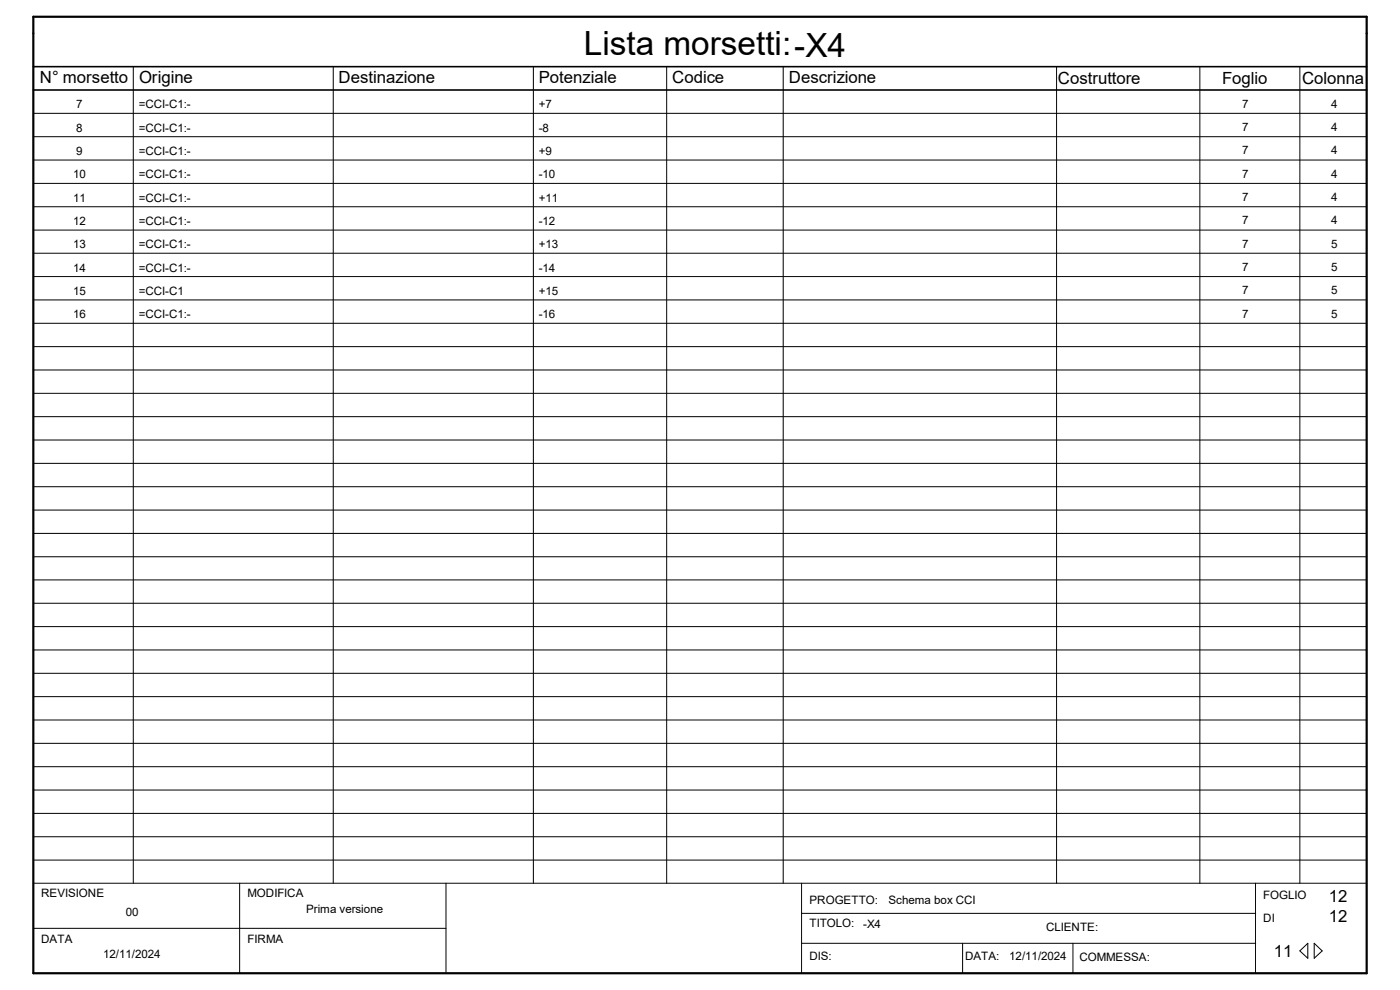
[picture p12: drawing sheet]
<svg xmlns="http://www.w3.org/2000/svg" width="297mm" height="210mm" viewBox="0 0 297 210" stroke-linecap="round" stroke-linejoin="round" font-family="sans-serif">
<defs><g id="words">
<text font-size="7.1" x="123.9" y="11.8">Lista morsetti:-X4</text>
<g font-size="3.6">
<text x="8.5" y="17.5">N° morsetto</text>
<text x="29.5" y="17.5">Origine</text>
<text x="71.8" y="17.5">Destinazione</text>
<text x="114.3" y="17.5">Potenziale</text>
<text x="142.6" y="17.5">Codice</text>
<text x="167.4" y="17.5">Descrizione</text>
<text x="224.5" y="17.8">Costruttore</text>
<text x="259.2" y="17.9">Foglio</text>
<text x="276.2" y="17.9">Colonna</text>
<text x="281.9" y="191.3">12</text>
<text x="281.9" y="195.7">12</text>
<text x="270.3" y="203">11</text>
</g>
<g font-size="2.5">
<text x="16.2" y="23">7</text>
<text x="29.4" y="23">=CCI-C1:-</text>
<text x="114.3" y="23">+7</text>
<text x="263.5" y="22.9">7</text>
<text x="282.4" y="22.9">4</text>
<text x="16.2" y="27.9">8</text>
<text x="29.4" y="27.9">=CCI-C1:-</text>
<text x="114.3" y="27.9">-8</text>
<text x="263.5" y="27.8">7</text>
<text x="282.4" y="27.8">4</text>
<text x="16.2" y="32.9">9</text>
<text x="29.4" y="32.9">=CCI-C1:-</text>
<text x="114.3" y="32.9">+9</text>
<text x="263.5" y="32.8">7</text>
<text x="282.4" y="32.8">4</text>
<text x="15.5" y="37.8">10</text>
<text x="29.4" y="37.8">=CCI-C1:-</text>
<text x="114.3" y="37.8">-10</text>
<text x="263.5" y="37.7">7</text>
<text x="282.4" y="37.7">4</text>
<text x="15.5" y="42.8">11</text>
<text x="15.5" y="47.8">12</text>
<text x="29.4" y="42.8">=CCI-C1:-</text>
<text x="29.4" y="47.8">=CCI-C1:-</text>
<text x="114.3" y="42.8">+11</text>
<text x="114.3" y="47.8">-12</text>
<text x="263.5" y="42.6">7</text>
<text x="263.5" y="47.6">7</text>
<text x="282.4" y="42.6">4</text>
<text x="282.4" y="47.6">4</text>
<text x="15.5" y="52.7">13</text>
<text x="29.4" y="52.7">=CCI-C1:-</text>
<text x="114.3" y="52.7">+13</text>
<text x="263.5" y="52.5">7</text>
<text x="282.4" y="52.5">5</text>
<text x="15.5" y="57.7">14</text>
<text x="29.4" y="57.7">=CCI-C1:-</text>
<text x="114.3" y="57.7">-14</text>
<text x="263.5" y="57.5">7</text>
<text x="282.4" y="57.5">5</text>
<text x="15.5" y="62.6">15</text>
<text x="29.4" y="62.6">=CCI-C1</text>
<text x="114.3" y="62.6">+15</text>
<text x="263.5" y="62.4">7</text>
<text x="282.4" y="62.4">5</text>
<text x="15.5" y="67.5">16</text>
<text x="29.4" y="67.5">=CCI-C1:-</text>
<text x="114.3" y="67.5">-16</text>
<text x="263.5" y="67.4">7</text>
<text x="282.4" y="67.4">5</text>
<text x="8.8" y="190.4">REVISIONE</text>
<text x="52.5" y="190.4">MODIFICA</text>
<text x="171.7" y="191.8">PROGETTO:</text>
<text x="188.5" y="191.8">Schema box CCI</text>
<text x="268" y="190.8">FOGLIO</text>
<text x="26.7" y="194.3">00</text>
<text x="64.9" y="193.6">Prima versione</text>
<text x="171.7" y="196.7">TITOLO:</text>
<text x="183.1" y="196.8">-X4</text>
<text x="222" y="197.4">CLIENTE:</text>
<text x="268" y="195.6">DI</text>
<text x="8.8" y="199.9">DATA</text>
<text x="21.9" y="203.2">12/11/2024</text>
<text x="52.5" y="199.9">FIRMA</text>
<text x="171.7" y="203.8">DIS:</text>
<text x="204.8" y="203.8">DATA:</text>
<text x="214.1" y="203.8">12/11/2024</text>
<text x="229" y="203.8">COMMESSA:</text>
</g>
</g></defs>
<path d="M95.5 188.1h74v17.7h-74z" fill="none" stroke="#fff" stroke-width=".21"/>
<g fill="none" stroke="#000" stroke-width=".21">
<path d="M28.3 14.1v173.3M70.7 14.1v173.3M113.2 14.1v173.3M141.4 14.1v173.3M166.2 14.1v173.3M224.2 14.1v173.3M254.6 14.1v173.3M275.8 14.1v173.3M7.1 24h282.8M7.1 29h282.8M7.1 34h282.8M7.1 38.9h282.8"/>
<path d="M7.1 43.9h282.8M7.1 48.8h282.8M7.1 53.7h282.8M7.1 58.7h282.8M7.1 63.6h282.8M7.1 68.6h282.8M7.1 73.5h282.8M7.1 78.5h282.8M7.1 83.4h282.8M7.1 88.4h282.8M7.1 93.3h282.8M7.1 98.3h282.8"/>
<path d="M7.1 103.3h282.8M7.1 108.2h282.8M7.1 113.2h282.8M7.1 118.1h282.8M7.1 123h282.8M7.1 128h282.8M7.1 132.9h282.8M7.1 137.9h282.8M7.1 142.8h282.8M7.1 147.8h282.8M7.1 152.7h282.8M7.1 157.7h282.8"/>
<path d="M7.1 162.6h282.8M7.1 167.6h282.8M7.1 172.6h282.8M7.1 177.5h282.8M7.1 182.5h282.8M7.1 187.4h282.8M7.1 196.9h87.5M50.8 187.4v19.1M94.6 187.4v19.1M170.1 193.8h96.3M170.1 187.4v19.1M266.4 187.4v19.1"/>
<path d="M170.1 200.1h96.3M204.2 200.1v6.4M227.6 200.1v6.4M275.8 201.7l1.7-1.6v3.2zM278.8 200.1l1.7 1.6-1.7 1.6z"/>
</g>
<path d="M7.1 14.1h282.8M7.1 19.1h282.8" fill="none" stroke="#000" stroke-width=".34"/>
<path d="M7.1 3.6h282.8v202.9h-282.8z" fill="none" stroke="#000" stroke-width=".47"/>
<use href="#words"/>
</svg>
